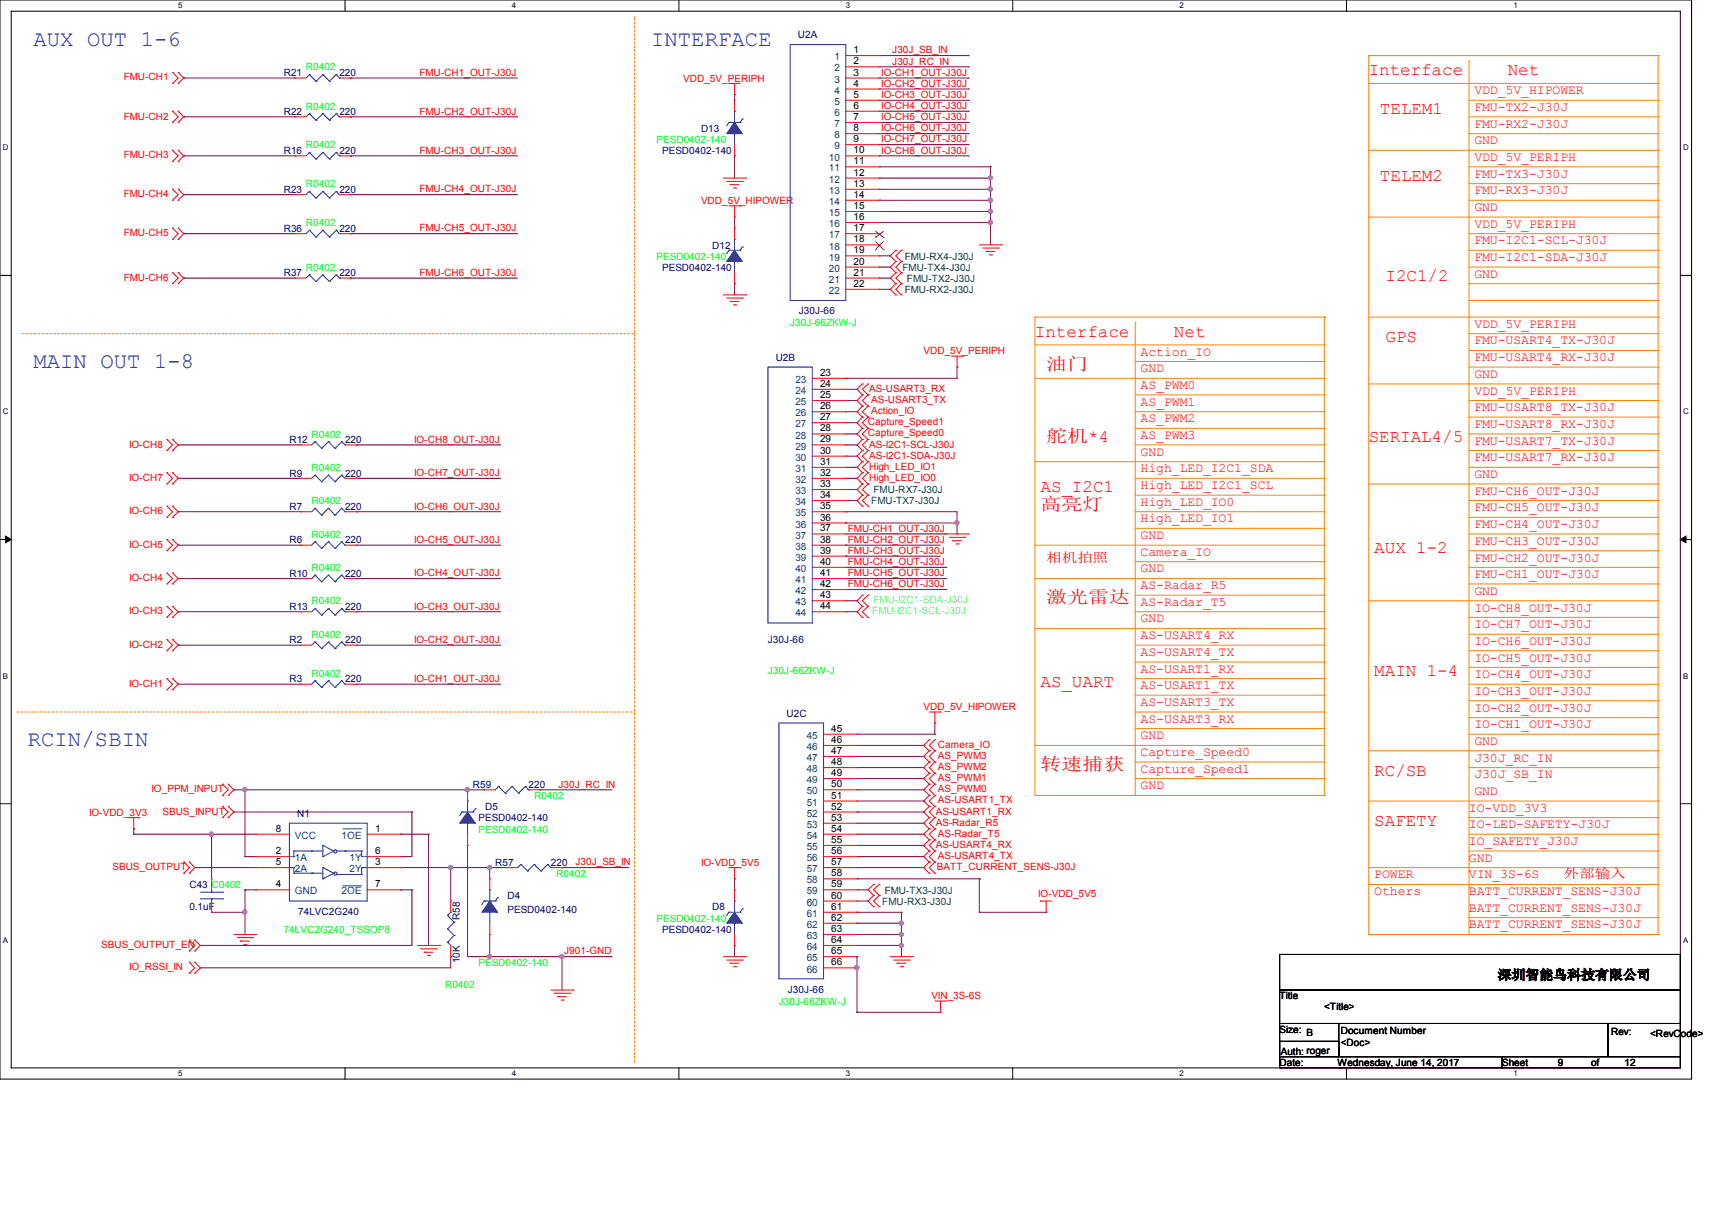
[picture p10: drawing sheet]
<svg xmlns="http://www.w3.org/2000/svg" width="297mm" height="210mm" viewBox="0 0 297 210" stroke-linecap="round" stroke-linejoin="round" font-family="sans-serif">
<defs><g id="words">
<g font-size="3.9" fill="#00f">
<text x="5.8" y="7.9">AUX OUT 1-6</text>
<text x="112.9" y="7.9">INTERFACE</text>
<text x="5.8" y="63.9">MAIN OUT 1-8</text>
<text x="4.8" y="129.5">RCIN/SBIN</text>
</g>
<g font-size="3" fill="#f00">
<text x="237.4" y="13">Interface</text>
<text x="261.6" y="13">Net</text>
<text x="239.4" y="19.8">TELEM1</text>
<text x="239.4" y="31.4">TELEM2</text>
<text x="240.4" y="48.8">I2C1/2</text>
<text x="179.5" y="58.4">Interface</text>
<text x="203.7" y="58.4">Net</text>
<text x="240.4" y="59.4">GPS</text>
<text x="181.5" y="64.2">油门</text>
<text x="181.5" y="76.8">舵机*4</text>
<text x="237.4" y="76.8">SERIAL4/5</text>
<text x="180.5" y="85.4">AS_I2C1</text>
<text x="180.5" y="88.5">高亮灯</text>
<text x="238.4" y="96.1">AUX 1-2</text>
<text x="181.5" y="104.7">激光雷达</text>
<text x="180.5" y="119.2">AS_UART</text>
<text x="238.4" y="117.3">MAIN 1-4</text>
<text x="180.5" y="133.7">转速捕获</text>
<text x="238.4" y="134.7">RC/SB</text>
<text x="238.4" y="143.3">SAFETY</text>
</g>
<g font-size="2.3" fill="#f00">
<text x="255.8" y="16.3">VDD_5V_HIPOWER</text>
<text x="255.8" y="22.1">FMU-RX2-J30J</text>
<text x="255.8" y="19.3">FMU-TX2-J30J</text>
<text x="255.8" y="25.1">GND</text>
<text x="255.8" y="27.9">VDD_5V_PERIPH</text>
<text x="255.8" y="30.8">FMU-TX3-J30J</text>
<text x="255.8" y="33.7">FMU-RX3-J30J</text>
<text x="255.8" y="36.6">GND</text>
<text x="255.8" y="39.5">VDD_5V_PERIPH</text>
<text x="255.8" y="45.3">FMU-I2C1-SDA-J30J</text>
<text x="255.8" y="42.4">FMU-I2C1-SCL-J30J</text>
<text x="255.8" y="48.2">GND</text>
<text x="255.8" y="59.8">FMU-USART4_TX-J30J</text>
<text x="255.8" y="56.9">VDD_5V_PERIPH</text>
<text x="197.9" y="61.7">Action_IO</text>
<text x="197.9" y="64.6">GND</text>
<text x="255.8" y="62.7">FMU-USART4_RX-J30J</text>
<text x="255.8" y="65.6">GND</text>
<text x="197.9" y="67.5">AS_PWM0</text>
<text x="197.9" y="70.4">AS_PWM1</text>
<text x="255.8" y="68.5">VDD_5V_PERIPH</text>
<text x="255.8" y="71.4">FMU-USART8_TX-J30J</text>
<text x="197.9" y="76.2">AS_PWM3</text>
<text x="197.9" y="73.3">AS_PWM2</text>
<text x="255.8" y="74.3">FMU-USART8_RX-J30J</text>
<text x="255.8" y="77.2">FMU-USART7_TX-J30J</text>
<text x="197.9" y="79.1">GND</text>
<text x="197.9" y="82">High_LED_I2C1_SDA</text>
<text x="255.8" y="80.1">FMU-USART7_RX-J30J</text>
<text x="255.8" y="83">GND</text>
<text x="197.9" y="87.8">High_LED_IO0</text>
<text x="197.9" y="84.9">High_LED_I2C1_SCL</text>
<text x="255.8" y="88.7">FMU-CH5_OUT-J30J</text>
<text x="255.8" y="85.9">FMU-CH6_OUT-J30J</text>
<text x="197.9" y="93.6">GND</text>
<text x="197.9" y="90.7">High_LED_IO1</text>
<text x="255.8" y="94.5">FMU-CH3_OUT-J30J</text>
<text x="255.8" y="91.7">FMU-CH4_OUT-J30J</text>
<text x="181.5" y="97.5">相机拍照</text>
<text x="197.9" y="96.5">Camera_IO</text>
<text x="197.9" y="99.4">GND</text>
<text x="255.8" y="97.5">FMU-CH2_OUT-J30J</text>
<text x="255.8" y="100.3">FMU-CH1_OUT-J30J</text>
<text x="197.9" y="102.3">AS-Radar_R5</text>
<text x="197.9" y="105.2">AS-Radar_T5</text>
<text x="255.8" y="103.2">GND</text>
<text x="255.8" y="106.1">IO-CH8_OUT-J30J</text>
<text x="197.9" y="111">AS-USART4_RX</text>
<text x="197.9" y="108">GND</text>
<text x="197.9" y="113.8">AS-USART4_TX</text>
<text x="255.8" y="111.9">IO-CH6_OUT-J30J</text>
<text x="255.8" y="109">IO-CH7_OUT-J30J</text>
<text x="197.9" y="119.6">AS-USART1_TX</text>
<text x="197.9" y="116.8">AS-USART1_RX</text>
<text x="255.8" y="117.7">IO-CH4_OUT-J30J</text>
<text x="255.8" y="114.8">IO-CH5_OUT-J30J</text>
<text x="197.9" y="125.4">AS-USART3_RX</text>
<text x="197.9" y="122.5">AS-USART3_TX</text>
<text x="255.8" y="120.6">IO-CH3_OUT-J30J</text>
<text x="255.8" y="123.5">IO-CH2_OUT-J30J</text>
<text x="197.9" y="131.2">Capture_Speed0</text>
<text x="197.9" y="128.3">GND</text>
<text x="255.8" y="126.4">IO-CH1_OUT-J30J</text>
<text x="255.8" y="129.3">GND</text>
<text x="197.9" y="134.1">Capture_Speed1</text>
<text x="197.9" y="137">GND</text>
<text x="255.8" y="132.2">J30J_RC_IN</text>
<text x="255.8" y="135.1">J30J_SB_IN</text>
<text x="255.8" y="138">GND</text>
<text x="254.8" y="143.8">IO-LED-SAFETY-J30J</text>
<text x="254.8" y="140.9">IO-VDD_3V3</text>
<text x="254.8" y="146.6">IO_SAFETY_J30J</text>
<text x="254.8" y="149.6">GND</text>
<text x="238.4" y="152.4">POWER</text>
<text x="238.4" y="155.4">Others</text>
<text x="254.8" y="155.4">BATT_CURRENT_SENS-J30J</text>
<text x="254.8" y="152.4">VIN_3S-6S</text>
<text x="271.2" y="152.4">外部输入</text>
<text x="254.8" y="158.2">BATT_CURRENT_SENS-J30J</text>
<text x="254.8" y="161.1">BATT_CURRENT_SENS-J30J</text>
</g>
<text font-size="2.3" x="259.8" y="170">深圳智能鸟科技有限公司</text>
<g font-size="1.7" fill="#000080">
<text x="138.4" y="6.6">U2A</text>
<text x="49.2" y="13.2">R21</text>
<text x="58.9" y="13.2">220</text>
<text x="49.2" y="20">R22</text>
<text x="58.9" y="20">220</text>
<text x="121.6" y="22.9">D13</text>
<text x="49.2" y="26.7">R16</text>
<text x="58.9" y="26.7">220</text>
<text x="114.9" y="26.7">PESD0402-140</text>
<text x="49.2" y="33.5">R23</text>
<text x="58.9" y="33.5">220</text>
<text x="49.2" y="40.2">R36</text>
<text x="58.9" y="40.2">220</text>
<text x="49.2" y="48">R37</text>
<text x="58.9" y="48">220</text>
<text x="114.9" y="47">PESD0402-140</text>
<text x="123.6" y="43.1">D12</text>
<text x="138.6" y="54.5">J30J-66</text>
<text x="134.6" y="62.6">U2B</text>
<text x="50.2" y="76.9">R12</text>
<text x="59.9" y="76.9">220</text>
<text x="50.2" y="82.7">R9</text>
<text x="59.9" y="82.7">220</text>
<text x="50.2" y="88.5">R7</text>
<text x="59.9" y="88.5">220</text>
<text x="50.2" y="94.3">R6</text>
<text x="59.9" y="94.3">220</text>
<text x="50.2" y="100.1">R10</text>
<text x="59.9" y="100.1">220</text>
<text x="50.2" y="105.9">R13</text>
<text x="59.9" y="105.9">220</text>
<text x="50.2" y="111.7">R2</text>
<text x="59.9" y="111.7">220</text>
<text x="133.2" y="111.7">J30J-66</text>
<text x="50.2" y="118.4">R3</text>
<text x="59.9" y="118.4">220</text>
<text x="136.5" y="124.4">U2C</text>
<text x="82" y="136.7">R59</text>
<text x="91.7" y="136.7">220</text>
<text x="51.6" y="141.8">N1</text>
<text x="83" y="142.5">PESD0402-140</text>
<text x="84.2" y="140.6">D5</text>
<text x="32.8" y="154.1">C43 C0402</text>
<text x="85.9" y="150.3">R57</text>
<text x="95.6" y="150.3">220</text>
<text x="32.8" y="158">0.1uF</text>
<text x="51.7" y="158.7">74LVC2G240</text>
<text x="79.8" y="159.7" transform="rotate(-90 79.8 159.7)">R58</text>
<text x="88" y="156">D4</text>
<text x="88" y="158.4">PESD0402-140</text>
<text x="114.9" y="161.8">PESD0402-140</text>
<text x="123.6" y="158">D8</text>
<text x="79.8" y="167.2" transform="rotate(-90 79.8 167.2)">10K</text>
<text x="136.7" y="172.3">J30J-66</text>
</g>
<g font-size="1.7" fill="#004080">
<text x="144.8" y="10.5">1</text>
<text x="144.8" y="12.4">2</text>
<text x="144.8" y="14.4">3</text>
<text x="144.8" y="16.3">4</text>
<text x="144.8" y="18.2">5</text>
<text x="144.8" y="20.1">6</text>
<text x="144.8" y="22.1">7</text>
<text x="143.8" y="27.9">10</text>
<text x="143.8" y="29.8">11</text>
<text x="144.8" y="24">8</text>
<text x="144.8" y="25.9">9</text>
<text x="143.8" y="31.7">12</text>
<text x="143.8" y="33.7">13</text>
<text x="143.8" y="35.6">14</text>
<text x="143.8" y="37.5">15</text>
<text x="143.8" y="39.4">16</text>
<text x="143.8" y="41.4">17</text>
<text x="143.8" y="43.3">18</text>
<text x="143.8" y="45.2">19</text>
<text x="143.8" y="47.2">20</text>
<text x="143.8" y="49.1">21</text>
<text x="143.8" y="51">22</text>
<text x="138" y="66.5">23</text>
<text x="138" y="68.4">24</text>
<text x="138" y="70.3">25</text>
<text x="138" y="72.3">26</text>
<text x="138" y="74.2">27</text>
<text x="138" y="76.1">28</text>
<text x="138" y="78">29</text>
<text x="138" y="80">30</text>
<text x="138" y="81.9">31</text>
<text x="138" y="83.8">32</text>
<text x="138" y="85.8">33</text>
<text x="138" y="87.7">34</text>
<text x="138" y="89.6">35</text>
<text x="138" y="91.6">36</text>
<text x="138" y="93.5">37</text>
<text x="138" y="95.4">38</text>
<text x="138" y="97.3">39</text>
<text x="138" y="99.3">40</text>
<text x="138" y="101.2">41</text>
<text x="138" y="103.1">42</text>
<text x="138" y="105.1">43</text>
<text x="138" y="107">44</text>
<text x="139.9" y="128.2">45</text>
<text x="139.9" y="130.2">46</text>
<text x="139.9" y="132.1">47</text>
<text x="139.9" y="134">48</text>
<text x="139.9" y="135.9">49</text>
<text x="139.9" y="137.9">50</text>
<text x="139.9" y="139.8">51</text>
<text x="139.9" y="141.7">52</text>
<text x="139.9" y="143.7">53</text>
<text x="51.2" y="145.6">VCC</text>
<text x="51.2" y="149.5">1A</text>
<text x="59.3" y="145.6">1OE</text>
<text x="60.7" y="149.5">1Y</text>
<text x="139.9" y="145.6">54</text>
<text x="139.9" y="147.5">55</text>
<text x="139.9" y="149.5">56</text>
<text x="51.2" y="151.4">2A</text>
<text x="51.2" y="155.2">GND</text>
<text x="59.3" y="155.2">2OE</text>
<text x="60.7" y="151.4">2Y</text>
<text x="139.9" y="151.4">57</text>
<text x="139.9" y="153.3">58</text>
<text x="139.9" y="155.2">59</text>
<text x="139.9" y="157.2">60</text>
<text x="139.9" y="159.1">61</text>
<text x="139.9" y="161">62</text>
<text x="139.9" y="163">63</text>
<text x="139.9" y="164.9">64</text>
<text x="139.9" y="166.8">65</text>
<text x="139.9" y="168.8">66</text>
</g>
<g font-size="1.7">
<text x="148.1" y="9.2">1</text>
<text x="148.1" y="11.2">2</text>
<text x="148.1" y="13.1">3</text>
<text x="148.1" y="15">4</text>
<text x="148.1" y="17">5</text>
<text x="148.1" y="18.9">6</text>
<text x="148.1" y="20.8">7</text>
<text x="148.1" y="22.8">8</text>
<text x="148.1" y="24.7">9</text>
<text x="148.1" y="26.6">10</text>
<text x="148.1" y="28.5">11</text>
<text x="148.1" y="30.5">12</text>
<text x="148.1" y="32.4">13</text>
<text x="148.1" y="34.3">14</text>
<text x="148.1" y="36.3">15</text>
<text x="148.1" y="38.2">16</text>
<text x="148.1" y="40.1">17</text>
<text x="148.1" y="42.1">18</text>
<text x="148.1" y="44">19</text>
<text x="148.1" y="45.9">20</text>
<text x="148.1" y="47.8">21</text>
<text x="148.1" y="49.8">22</text>
<text x="142.3" y="65.2">23</text>
<text x="142.3" y="67.1">24</text>
<text x="142.3" y="69.1">25</text>
<text x="142.3" y="71">26</text>
<text x="142.3" y="72.9">27</text>
<text x="142.3" y="74.9">28</text>
<text x="142.3" y="76.8">29</text>
<text x="142.3" y="78.7">30</text>
<text x="142.3" y="80.7">31</text>
<text x="142.3" y="82.6">32</text>
<text x="142.3" y="84.5">33</text>
<text x="142.3" y="86.4">34</text>
<text x="142.3" y="88.4">35</text>
<text x="142.3" y="90.3">36</text>
<text x="142.3" y="92.2">37</text>
<text x="142.3" y="94.2">38</text>
<text x="142.3" y="96.1">39</text>
<text x="142.3" y="98">40</text>
<text x="142.3" y="100">41</text>
<text x="142.3" y="101.9">42</text>
<text x="142.3" y="103.8">43</text>
<text x="142.3" y="105.7">44</text>
<text x="144.2" y="127">45</text>
<text x="144.2" y="128.9">46</text>
<text x="144.2" y="130.9">47</text>
<text x="144.2" y="132.8">48</text>
<text x="144.2" y="134.7">49</text>
<text x="144.2" y="136.7">50</text>
<text x="144.2" y="138.6">51</text>
<text x="144.2" y="140.5">52</text>
<text x="144.2" y="142.5">53</text>
<text x="47.9" y="144.4">8</text>
<text x="47.9" y="148.3">2</text>
<text x="65.1" y="144.4">1</text>
<text x="65.1" y="148.3">6</text>
<text x="144.2" y="144.4">54</text>
<text x="144.2" y="146.3">55</text>
<text x="144.2" y="148.3">56</text>
<text x="47.9" y="150.2">5</text>
<text x="47.9" y="154">4</text>
<text x="65.1" y="150.2">3</text>
<text x="65.1" y="154">7</text>
<text x="144.2" y="150.2">57</text>
<text x="144.2" y="152.1">58</text>
<text x="144.2" y="154">59</text>
<text x="144.2" y="156">60</text>
<text x="144.2" y="157.9">61</text>
<text x="144.2" y="159.8">62</text>
<text x="144.2" y="161.8">63</text>
<text x="144.2" y="163.7">64</text>
<text x="144.2" y="165.6">65</text>
<text x="144.2" y="167.6">66</text>
<text x="222" y="173.4">Title</text>
<text x="222" y="179.2">Size:</text>
<text x="226.6" y="179.8">B</text>
<text x="229.7" y="175.3">&lt;Title&gt;</text>
<text x="232.6" y="179.4">Document Number</text>
<text x="279.5" y="179.6">Rev:</text>
<text x="222" y="185">Date:</text>
<text x="222.2" y="183.1">Auth: roger</text>
<text x="232.1" y="185">Wednesday, June 14, 2017</text>
<text x="232.6" y="181.5">&lt;Doc&gt;</text>
<text x="260.6" y="185">Sheet</text>
<text x="270.2" y="185">9</text>
<text x="276" y="185">of</text>
<text x="281.8" y="185">12</text>
<text x="286.3" y="180">&lt;RevCode&gt;</text>
</g>
<g font-size="1.7" fill="#f00">
<text x="154.8" y="9.3">J30J_SB_IN</text>
<text x="154.8" y="11.2">J30J_RC_IN</text>
<text x="21.5" y="14">FMU-CH1</text>
<text x="72.8" y="13.2">FMU-CH1_OUT-J30J</text>
<text x="118.5" y="14.2">VDD_5V_PERIPH</text>
<text x="152.9" y="13.2">IO-CH1_OUT-J30J</text>
<text x="152.9" y="15.1">IO-CH2_OUT-J30J</text>
<text x="152.9" y="17">IO-CH3_OUT-J30J</text>
<text x="21.5" y="20.7">FMU-CH2</text>
<text x="72.8" y="19.9">FMU-CH2_OUT-J30J</text>
<text x="152.9" y="18.9">IO-CH4_OUT-J30J</text>
<text x="152.9" y="20.9">IO-CH5_OUT-J30J</text>
<text x="152.9" y="22.8">IO-CH6_OUT-J30J</text>
<text x="21.5" y="27.5">FMU-CH3</text>
<text x="72.8" y="26.7">FMU-CH3_OUT-J30J</text>
<text x="152.9" y="24.7">IO-CH7_OUT-J30J</text>
<text x="152.9" y="26.7">IO-CH8_OUT-J30J</text>
<text x="21.5" y="34.2">FMU-CH4</text>
<text x="72.8" y="33.4">FMU-CH4_OUT-J30J</text>
<text x="121.6" y="35.4">VDD_5V_HIPOWER</text>
<text x="21.5" y="41">FMU-CH5</text>
<text x="72.8" y="40.2">FMU-CH5_OUT-J30J</text>
<text x="72.8" y="47.9">FMU-CH6_OUT-J30J</text>
<text x="21.5" y="48.7">FMU-CH6</text>
<text x="160.2" y="61.5">VDD_5V_PERIPH</text>
<text x="150.8" y="68">AS-USART3_RX</text>
<text x="151.2" y="71.9">Action_IO</text>
<text x="151.2" y="70">AS-USART3_TX</text>
<text x="22.4" y="77.7">IO-CH8</text>
<text x="71.8" y="76.8">IO-CH8_OUT-J30J</text>
<text x="150.6" y="73.8">Capture_Speed1</text>
<text x="150.6" y="75.7">Capture_Speed0</text>
<text x="150.8" y="77.7">AS-I2C1-SCL-J30J</text>
<text x="22.4" y="83.5">IO-CH7</text>
<text x="71.8" y="82.6">IO-CH7_OUT-J30J</text>
<text x="150.8" y="79.6">AS-I2C1-SDA-J30J</text>
<text x="150.8" y="83.5">High_LED_IO0</text>
<text x="150.8" y="81.5">High_LED_IO1</text>
<text x="22.4" y="89.3">IO-CH6</text>
<text x="71.8" y="88.4">IO-CH6_OUT-J30J</text>
<text x="22.4" y="95">IO-CH5</text>
<text x="71.8" y="94.2">IO-CH5_OUT-J30J</text>
<text x="147.1" y="94.2">FMU-CH2_OUT-J30J</text>
<text x="147.1" y="92.3">FMU-CH1_OUT-J30J</text>
<text x="22.4" y="100.8">IO-CH4</text>
<text x="71.8" y="100">IO-CH4_OUT-J30J</text>
<text x="147.1" y="96.1">FMU-CH3_OUT-J30J</text>
<text x="147.1" y="101.9">FMU-CH6_OUT-J30J</text>
<text x="147.1" y="100">FMU-CH5_OUT-J30J</text>
<text x="147.1" y="98.1">FMU-CH4_OUT-J30J</text>
<text x="22.4" y="106.6">IO-CH3</text>
<text x="71.8" y="105.8">IO-CH3_OUT-J30J</text>
<text x="22.4" y="112.4">IO-CH2</text>
<text x="71.8" y="111.6">IO-CH2_OUT-J30J</text>
<text x="22.4" y="119.2">IO-CH1</text>
<text x="71.8" y="118.4">IO-CH1_OUT-J30J</text>
<text x="160.2" y="123.2">VDD_5V_HIPOWER</text>
<text x="162.7" y="131.7">AS_PWM3</text>
<text x="162.7" y="129.8">Camera_IO</text>
<text x="26.3" y="137.5">IO_PPM_INPUT</text>
<text x="96.9" y="136.7">J30J_RC_IN</text>
<text x="162.7" y="133.6">AS_PWM2</text>
<text x="162.7" y="135.6">AS_PWM1</text>
<text x="162.7" y="137.5">AS_PWM0</text>
<text x="15.5" y="141.6">IO-VDD_3V3</text>
<text x="28.2" y="141.4">SBUS_INPUT</text>
<text x="162.3" y="143.3">AS-Radar_R5</text>
<text x="162.3" y="141.4">AS-USART1_RX</text>
<text x="162.7" y="139.4">AS-USART1_TX</text>
<text x="162.3" y="147.2">AS-USART4_RX</text>
<text x="162.7" y="145.2">AS-Radar_T5</text>
<text x="162.7" y="149.1">AS-USART4_TX</text>
<text x="19.5" y="151">SBUS_OUTPUT</text>
<text x="99.8" y="150.2">J30J_SB_IN</text>
<text x="121.6" y="150.3">IO-VDD_5V5</text>
<text x="162.5" y="151">BATT_CURRENT_SENS-J30J</text>
<text x="180.1" y="155.7">IO-VDD_5V5</text>
<text x="17.6" y="164.5">SBUS_OUTPUT_EN</text>
<text x="97.9" y="165.7">J901-GND</text>
<text x="22.4" y="168.4">IO_RSSI_IN</text>
<text x="161.6" y="173.4">VIN_3S-6S</text>
</g>
<g font-size="1.7" fill="#0f0">
<text x="53.1" y="12.2">R0402</text>
<text x="53.1" y="19">R0402</text>
<text x="53.1" y="25.7">R0402</text>
<text x="113.9" y="24.8">PESD0402-140</text>
<text x="53.1" y="32.5">R0402</text>
<text x="53.1" y="39.3">R0402</text>
<text x="53.1" y="47">R0402</text>
<text x="113.9" y="45">PESD0402-140</text>
<text x="137.1" y="56.6">J30J-66ZKW-J</text>
<text x="54.1" y="75.9">R0402</text>
<text x="54.1" y="81.7">R0402</text>
<text x="54.1" y="87.5">R0402</text>
<text x="54.1" y="93.3">R0402</text>
<text x="54.1" y="99.1">R0402</text>
<text x="54.1" y="104.9">R0402</text>
<text x="54.1" y="110.7">R0402</text>
<text x="54.1" y="117.4">R0402</text>
<text x="133.2" y="117.1">J30J-66ZKW-J</text>
<text x="92.7" y="138.7">R0402</text>
<text x="83" y="144.5">PESD0402-140</text>
<text x="96.5" y="152.2">R0402</text>
<text x="49.2" y="161.8">74LVC2G240_TSSOP8</text>
<text x="113.9" y="159.9">PESD0402-140</text>
<text x="83" y="167.6">PESD0402-140</text>
<text x="77.2" y="171.5">R0402</text>
<text x="135.1" y="174.4">J30J-66ZKW-J</text>
</g>
<g font-size="1.7" fill="#008000">
<text x="156.6" y="47">FMU-TX4-J30J</text>
<text x="157" y="45">FMU-RX4-J30J</text>
<text x="157" y="50.8">FMU-RX2-J30J</text>
<text x="157.3" y="48.9">FMU-TX2-J30J</text>
<text x="151.2" y="87.5">FMU-TX7-J30J</text>
<text x="151.5" y="85.6">FMU-RX7-J30J</text>
<text x="153.5" y="155.1">FMU-TX3-J30J</text>
<text x="153.1" y="157">FMU-RX3-J30J</text>
</g>
<g font-size="1.7" fill="#0ff">
<text x="151.3" y="106.6">FMU-I2C1-SCL-J30J</text>
<text x="151.5" y="104.7">FMU-I2C1-SDA-J30J</text>
</g>
<g font-size="1.4">
<text x="30.9" y="1.4">5</text>
<text x="88.8" y="1.4">4</text>
<text x="146.7" y="1.4">3</text>
<text x="204.6" y="1.4">2</text>
<text x="262.6" y="1.4">1</text>
<text x=".5" y="26.1">D</text>
<text x="292" y="26.1">D</text>
<text x=".5" y="71.9">C</text>
<text x="292" y="71.9">C</text>
<text x=".5" y="117.8">B</text>
<text x="292" y="117.8">B</text>
<text x=".5" y="163.6">A</text>
<text x="292" y="163.6">A</text>
<text x="30.9" y="186.8">5</text>
<text x="88.8" y="186.8">4</text>
<text x="146.7" y="186.8">3</text>
<text x="204.6" y="186.8">2</text>
<text x="262.6" y="186.8">1</text>
</g>
</g></defs>
<path d="M0 0h293.5v187.3h-293.5zM1.9 1.9h289.6v183.4h-289.6z" fill="none" stroke="#000" stroke-width=".17"/>
<g fill="#fff">
<path d="M30.9 .2h.8v1.5h-.8z"/>
<path d="M30.9 185.5h.8v1.6h-.8z"/>
</g>
<path d="M59.9 0v1.9M59.9 185.3v2" fill="none" stroke="#000" stroke-width=".17"/>
<g fill="#fff">
<path d="M88.8 .2h.8v1.5h-.8z"/>
<path d="M88.8 185.5h.8v1.6h-.8z"/>
</g>
<path d="M117.8 0v1.9M117.8 185.3v2" fill="none" stroke="#000" stroke-width=".17"/>
<g fill="#fff">
<path d="M146.7 .2h.8v1.5h-.8z"/>
<path d="M146.7 185.5h.8v1.6h-.8z"/>
</g>
<path d="M175.7 0v1.9M175.7 185.3v2" fill="none" stroke="#000" stroke-width=".17"/>
<g fill="#fff">
<path d="M204.6 .2h.8v1.5h-.8z"/>
<path d="M204.6 185.5h.8v1.6h-.8z"/>
</g>
<path d="M233.6 0v1.9M233.6 185.3v2" fill="none" stroke="#000" stroke-width=".17"/>
<g fill="#fff">
<path d="M262.6 .2h.7v1.5h-.7z"/>
<path d="M262.6 185.5h.7v1.6h-.7z"/>
<path d="M.5 24.8h1v1.6h-1z"/>
<path d="M292 24.8h1v1.6h-1z"/>
<path d="M.5 70.7h1v1.5h-1z"/>
<path d="M292 70.7h1v1.5h-1z"/>
</g>
<path d="M0 47.8h1.9M291.5 47.8h2" fill="none" stroke="#000" stroke-width=".17"/>
<g fill="#fff">
<path d="M.5 116.5h.9v1.6h-.9z"/>
<path d="M292 116.5h.9v1.6h-.9z"/>
</g>
<path d="M0 93.6h1.9M291.5 93.6h2" fill="none" stroke="#000" stroke-width=".17"/>
<path d="M1 93l.9 .6-.9 .6zM291.5 93.6l1-.6v1.2z" fill="#000" stroke="#000" stroke-width=".17"/>
<g fill="#fff">
<path d="M.5 162.4h.9v1.5h-.9z"/>
<path d="M292 162.4h.9v1.5h-.9z"/>
</g>
<path d="M0 139.5h1.9M291.5 139.5h2M222 165.7h69.5v6.1h-69.5zM222 171.8h69.5v5.8h-69.5zM222 177.6h10.2v5.8h-10.2zM232.2 177.6h46.8v5.8h-46.8zM279 177.6h12.5v5.8h-12.5zM222 183.4h38.6v1.9h-38.6zM222 180.7h10.2v2.7h-10.2zM260.6 183.4h30.9v1.9h-30.9z" fill="none" stroke="#000" stroke-width=".17"/>
<path d="M110.1 2.9h.1M3.9 57.9h106.2M110.1 57.9h.1M2.9 123.6h107.2M110.1 123.6h.1M110.1 184.4v-181.5" fill="none" stroke="#ff8000" stroke-width=".17" stroke-dasharray=".3 .3"/>
<g fill="none" stroke="#ff8000" stroke-width=".17">
<path d="M237.4 9.7h.1M237.4 9.7h50.3M237.4 9.7v152.5h50.3M237.4 14.5h50.3M254.8 10.6h.1M254.8 10.6v151.6M254.8 17.4h32.9M287.7 9.7h.1M287.7 17.4h.1M287.7 14.5h.1M287.7 9.7v152.5M237.4 37.7h50.3"/>
<path d="M237.4 26.1h50.3M254.8 31.9h32.9M254.8 29h32.9M254.8 34.8h32.9M254.8 23.2h32.9M254.8 20.3h32.9M287.7 31.9h.1M287.7 29h.1M287.7 34.8h.1M287.7 23.2h.1M287.7 37.7h.1M287.7 20.3h.1"/>
<path d="M287.7 26.1h.1M179.5 55h.1M179.5 55h50.2M179.5 55v83h50.2M179.5 59.9h50.2M196.9 56h.1M196.9 56v82M229.7 55h.1M229.7 59.9h.1M229.7 55v83M237.4 55h50.3M254.8 49.2h32.9"/>
<path d="M254.8 52.2h32.9M254.8 40.6h32.9M254.8 43.4h32.9M254.8 46.4h32.9M254.8 57.9h32.9M287.7 55h.1M287.7 49.2h.1M287.7 52.2h.1M287.7 40.6h.1M287.7 43.4h.1M287.7 46.4h.1M287.7 57.9h.1"/>
<path d="M179.5 65.7h50.2M196.9 77.2h32.8M196.9 68.5h32.8M196.9 62.7h32.8M196.9 71.5h32.8M196.9 74.3h32.8M229.7 65.7h.1M229.7 77.2h.1M229.7 68.5h.1M229.7 62.7h.1M229.7 71.5h.1M229.7 74.3h.1"/>
<path d="M237.4 66.6h50.3M254.8 60.8h32.9M254.8 63.7h32.9M254.8 69.5h32.9M254.8 72.4h32.9M254.8 75.3h32.9M254.8 78.2h32.9M287.7 60.8h.1M287.7 63.7h.1M287.7 66.6h.1M287.7 69.5h.1M287.7 72.4h.1"/>
<path d="M287.7 75.3h.1M287.7 78.2h.1M179.5 94.6h50.2M179.5 80.1h50.2M196.9 97.5h32.8M196.9 85.9h32.8M196.9 88.8h32.8M196.9 91.7h32.8M196.9 83h32.8M229.7 94.6h.1M229.7 97.5h.1M229.7 85.9h.1"/>
<path d="M229.7 80.1h.1M229.7 88.8h.1M229.7 91.7h.1M229.7 83h.1M237.4 84h50.3M254.8 81.1h32.9M254.8 86.9h32.9M254.8 89.8h32.9M254.8 92.7h32.9M254.8 95.6h32.9M254.8 98.5h32.9M287.7 81.1h.1"/>
<path d="M287.7 84h.1M287.7 86.9h.1M287.7 89.8h.1M287.7 92.7h.1M287.7 95.6h.1M287.7 98.5h.1M179.5 100.4h50.2M179.5 109.1h50.2M196.9 103.3h32.8M196.9 106.2h32.8M196.9 114.9h32.8M196.9 117.8h32.8"/>
<path d="M196.9 112h32.8M229.7 100.4h.1M229.7 103.3h.1M229.7 106.2h.1M229.7 109.1h.1M229.7 114.9h.1M229.7 117.8h.1M229.7 112h.1M237.4 104.3h50.3M254.8 107.1h32.9M254.8 110.1h32.9M254.8 112.9h32.9"/>
<path d="M254.8 115.8h32.9M254.8 118.7h32.9M254.8 101.3h32.9M287.7 107.1h.1M287.7 110.1h.1M287.7 112.9h.1M287.7 115.8h.1M287.7 118.7h.1M287.7 104.3h.1M287.7 101.3h.1M179.5 129.4h50.2M196.9 120.6h32.8"/>
<path d="M196.9 123.6h32.8M196.9 126.4h32.8M196.9 132.2h32.8M196.9 135.1h32.8M229.7 120.6h.1M229.7 123.6h.1M229.7 126.4h.1M229.7 129.4h.1M229.7 132.2h.1M229.7 135.1h.1M229.7 138h.1M237.4 130.3h50.3"/>
<path d="M237.4 139h50.3M254.8 121.6h32.9M254.8 124.5h32.9M254.8 133.2h32.9M254.8 127.4h32.9M287.7 121.6h.1M287.7 124.5h.1M287.7 133.2h.1M287.7 130.3h.1M287.7 127.4h.1M287.7 139h.1M237.4 150.6h50.3"/>
<path d="M237.4 153.5h50.3M254.8 141.9h32.9M254.8 144.8h32.9M254.8 147.7h32.9M254.8 159.3h32.9M287.7 141.9h.1M287.7 144.8h.1M287.7 147.7h.1M287.7 150.6h.1M287.7 159.3h.1M287.7 153.5h.1M287.7 162.2h.1"/>
</g>
<g fill="none" stroke="#800040" stroke-width=".17">
<path d="M31.9 13.5h.1M31.9 13.5h19.3M60.8 13.5h.1M60.8 13.5h29M127.4 16.4h.1M127.4 16.4v1M152.5 13.5h15.5M152.5 9.7h15.5M152.5 11.6h15.5M152.5 15.5h15.5M152.5 17.4h15.5M152.5 19.3h15.5"/>
<path d="M168 9.7h.1M168 11.6h.1M168 13.5h.1M168 15.5h.1M168 17.4h.1M168 19.3h.1M31.9 33.8h.1M31.9 27.1h.1M31.9 20.3h.1M31.9 33.8h19.3M31.9 27.1h19.3M31.9 20.3h19.3"/>
<path d="M60.8 33.8h.1M60.8 27.1h.1M60.8 20.3h.1M60.8 33.8h29M60.8 27.1h29M60.8 20.3h29M127.4 27.1h.1M127.4 37.7h.1M127.4 27.1v3.8M127.4 37.7v1.9M152.5 32.9h.1M152.5 34.8h.1"/>
<path d="M152.5 32.9h19.3M152.5 27.1h15.5M152.5 34.8h19.3M152.5 30.9h19.3M152.5 36.7h19.3M152.5 38.6h19.3M152.5 21.3h15.5M152.5 23.2h15.5M152.5 25.1h15.5M152.5 29h19.3M168 21.3h.1M168 23.2h.1"/>
<path d="M168 25.1h.1M168 27.1h.1M171.8 30.9h.1M171.8 32.9h.1M171.8 38.6h.1M171.8 36.7h.1M171.8 34.8h.1M171.8 29h.1M171.8 29v13.5M31.9 48.3h.1M31.9 40.6h.1M31.9 48.3h19.3"/>
<path d="M31.9 40.6h19.3M60.8 48.3h.1M60.8 40.6h.1M60.8 48.3h29M60.8 40.6h29M127.4 49.2h.1M127.4 49.2v2M152.5 48.3h1.9M152.5 50.2h1.9M152.5 46.4h1.9M152.5 44.4h1.9M154.4 50.2h.1"/>
<path d="M154.4 48.3h.1M154.4 46.4h.1M154.4 44.4h.1M30.9 77.2h.1M30.9 77.2h21.3M61.8 77.2h.1M61.8 77.2h25.1M146.7 65.7h.1M146.7 77.2h2M146.7 67.6h2M146.7 69.5h2M146.7 71.5h2"/>
<path d="M146.7 73.4h2M146.7 75.3h2M146.7 79.2h2M148.7 67.6h.1M148.7 69.5h.1M148.7 71.5h.1M148.7 73.4h.1M148.7 75.3h.1M148.7 77.2h.1M148.7 79.2h.1M166 63.7h.1M166 63.7v2h-19.3"/>
<path d="M30.9 83h.1M30.9 88.8h.1M30.9 94.6h.1M30.9 88.8h21.3M30.9 94.6h21.3M30.9 83h21.3M61.8 88.8h.1M61.8 94.6h.1M61.8 83h.1M61.8 88.8h25.1M61.8 94.6h25.1M61.8 83h25.1"/>
<path d="M146.7 88.8h.1M146.7 90.8h.1M146.7 94.6h.1M146.7 96.5h.1M146.7 88.8h19.3v3.9M146.7 90.8h19.3M146.7 94.6h16.5M146.7 96.5h16.5M146.7 83h2M146.7 92.7h17.4M146.7 98.5h17.4M146.7 85h2"/>
<path d="M146.7 86.9h2M146.7 81.1h2M148.7 85h.1M148.7 86.9h.1M148.7 81.1h.1M148.7 83h.1M164.1 92.7h.1M164.1 98.5h.1M166 90.8h.1M166 92.7h.1M30.9 112h.1M30.9 118.7h.1"/>
<path d="M30.9 100.4h.1M30.9 106.2h.1M30.9 112h21.3M30.9 118.7h21.3M30.9 100.4h21.3M30.9 106.2h21.3M61.8 100.4h.1M61.8 106.2h.1M61.8 112h.1M61.8 118.7h.1M61.8 112h25.1M61.8 118.7h25.1"/>
<path d="M61.8 100.4h25.1M61.8 106.2h25.1M146.7 100.4h17.4M146.7 106.2h2M146.7 102.3h17.4M146.7 104.3h2M148.7 106.2h.1M148.7 104.3h.1M164.1 102.3h.1M164.1 100.4h.1M40.6 137.1h.1M40.6 137.1h43.4"/>
<path d="M42.5 137.1h.1M42.5 137.1v11.6M81.1 137.1h.1M93.6 137.1h.1M93.6 137.1h12.6M148.7 137.1h11.5M148.7 127.4h13.5M148.7 129.4h11.5M148.7 131.3h11.5M148.7 133.2h11.5M148.7 135.1h11.5M148.7 139h11.5"/>
<path d="M160.2 129.4h.1M160.2 131.3h.1M160.2 133.2h.1M160.2 135.1h.1M160.2 137.1h.1M160.2 139h.1M162.2 127.4h.1M162.2 125.5h.1M162.2 125.5v1.9M23.2 143.8h.1M23.2 144.8h.1M23.2 144.8h21.2"/>
<path d="M23.2 143.8v1M33.8 150.6h.1M33.8 150.6h10.6M36.7 144.8h.1M36.7 158.3h.1M36.7 144.8v7.7M36.7 158.3h5.8M40.6 140.9h.1M40.6 140.9h30.9M42.5 148.7h.1M42.5 154.4h.1M42.5 158.3h.1"/>
<path d="M42.5 154.4h1.9M42.5 148.7h1.9M42.5 154.4v7.8M69.5 150.6h.1M69.5 154.4h.1M69.5 144.8h.1M69.5 148.7h.1M69.5 150.6h18.3M69.5 154.4h2M69.5 144.8h4.8M71.5 154.4h.1M71.5 140.9h.1"/>
<path d="M71.5 140.9v7.8h-2M71.5 154.4v9.7h-36.7M74.3 144.8h.1M74.3 144.8v19.3M78.2 150.6h.1M78.2 150.6v5.8M81.1 146.7h.1M81.1 146.7v19.3M85 150.6h.1M85 150.6v1.9M97.5 150.6h.1M97.5 150.6h11.6"/>
<path d="M127.4 152.5h.1M127.4 152.5v1.9M148.7 158.3h.1M148.7 150.6h11.5M148.7 154.4h1.9M148.7 148.7h11.5M148.7 144.8h11.5M148.7 140.9h11.5M148.7 158.3h7.7M148.7 152.5h21.2M148.7 156.4h1.9M148.7 142.9h11.5"/>
<path d="M148.7 146.7h11.5M150.6 154.4h.1M150.6 156.4h.1M156.4 158.3h.1M156.4 158.3v7.7M160.2 150.6h.1M160.2 140.9h.1M160.2 142.9h.1M160.2 144.8h.1M160.2 146.7h.1M160.2 148.7h.1M169.9 152.5h.1"/>
<path d="M169.9 158.3h.1M169.9 158.3h11.6M169.9 152.5v5.8M34.8 168h.1M34.8 164.1h.1M78.2 166h.1M78.2 166v2h-43.4M81.1 166h.1M81.1 166h25.1M85 162.2h.1M85 166h.1M85 162.2v3.8"/>
<path d="M97.5 166h.1M97.5 166v5.8M127.4 164.1h.1M127.4 164.1v1.9M148.7 168h.1M148.7 175.7h.1M148.7 166h.1M148.7 160.2h.1M148.7 162.2h.1M148.7 164.1h7.7M148.7 166v9.7M148.7 175.7h14.5"/>
<path d="M148.7 160.2h7.7M148.7 162.2h7.7M156.4 160.2h.1M156.4 164.1h.1M156.4 166h.1M156.4 162.2h.1"/>
</g>
<g fill="#f0f" stroke="#f0f" stroke-width=".17">
<circle cx="97.5" cy="166" r=".36"/>
<circle cx="84.9" cy="166" r=".36"/>
<circle cx="78.2" cy="150.6" r=".36"/>
<circle cx="36.7" cy="144.8" r=".37"/>
<circle cx="42.5" cy="158.3" r=".38"/>
<circle cx="81.1" cy="137.1" r=".37"/>
<circle cx="84.9" cy="150.6" r=".36"/>
<circle cx="42.5" cy="137.1" r=".37"/>
<circle cx="171.8" cy="32.8" r=".37"/>
<circle cx="148.6" cy="167.9" r=".38"/>
<circle cx="171.8" cy="34.7" r=".36"/>
<circle cx="171.8" cy="38.6" r=".37"/>
<circle cx="156.4" cy="160.2" r=".36"/>
<circle cx="156.3" cy="164.1" r=".37"/>
<circle cx="156.4" cy="162.2" r=".36"/>
<circle cx="166" cy="90.7" r=".37"/>
<circle cx="171.8" cy="36.7" r=".36"/>
<circle cx="171.8" cy="30.9" r=".36"/>
</g>
<g fill="none" stroke="#f00" stroke-width=".17">
<path d="M29.9 12.6h.1M29.9 14.5h.1M29.9 19.3h.1M29.9 12.6l1 .9-1 1M29.9 19.3l1 1-1 1M30.9 14.5h.1M30.9 12.6h.1M30.9 19.3h.1M30.9 12.6l1 .9-1 1M30.9 19.3l1 1-1 1M51.2 13.5h.1M51.2 13.5h1.9"/>
<path d="M58.9 13.5h1.9M60.8 13.5h.1M126.4 14.5h.1M126.4 14.5h2M127.4 16.4h.1M127.4 17.4h.1M127.4 14.5v1.9M127.4 17.4v1.9M146.7 9.7h5.8M146.7 11.6h5.8M146.7 13.5h5.8M146.7 15.5h5.8"/>
<path d="M146.7 17.4h5.8M146.7 19.3h5.8M152.5 9.7h.1M152.5 11.6h.1M152.5 13.5h.1M152.5 15.5h.1M152.5 17.4h.1M152.5 19.3h.1M29.9 32.9h.1M29.9 34.8h.1M29.9 26.1h.1M29.9 28h.1"/>
<path d="M29.9 39.6h.1M29.9 21.3h.1M29.9 32.9l1 .9-1 1M29.9 26.1l1 1-1 .9M29.9 39.6l1 1-1 .9M30.9 34.8h.1M30.9 32.9h.1M30.9 28h.1M30.9 26.1h.1M30.9 39.6h.1M30.9 21.3h.1M30.9 32.9l1 .9-1 1"/>
<path d="M30.9 26.1l1 1-1 .9M30.9 39.6l1 1-1 .9M51.2 27.1h.1M51.2 20.3h.1M51.2 33.8h.1M51.2 27.1h1.9M51.2 20.3h1.9M51.2 33.8h1.9M58.9 27.1h1.9M58.9 20.3h1.9M58.9 33.8h1.9M60.8 27.1h.1"/>
<path d="M60.8 20.3h.1M60.8 33.8h.1M125.5 30.9h3.9M126.1 31.5h2.7M126.4 35.7h2M126.7 32h.1M126.7 32h1.5M127.2 32.6h.4M127.4 37.7h.1M127.4 27.1h.1M127.4 39.6h.1M127.4 25.1v2"/>
<path d="M127.4 35.7v2M127.4 39.6v1.9M127.6 32.6h.1M128.4 35.7h.1M128.8 31.5h.1M129.4 30.9h.1M146.7 30.9h5.8M146.7 27.1h5.8M146.7 21.3h5.8M146.7 23.2h5.8M146.7 25.1h5.8M146.7 29h5.8"/>
<path d="M146.7 32.9h5.8M146.7 34.8h5.8M146.7 36.7h5.8M146.7 38.6h5.8M152.5 21.3h.1M152.5 23.2h.1M152.5 25.1h.1M152.5 27.1h.1M152.5 29h.1M152.5 30.9h.1M152.5 32.9h.1M152.5 34.8h.1"/>
<path d="M152.5 36.7h.1M152.5 38.6h.1M29.9 47.3h.1M29.9 49.2h.1M29.9 41.5h.1M29.9 47.3l1 1-1 .9M30.9 49.2h.1M30.9 47.3h.1M30.9 41.5h.1M30.9 47.3l1 1-1 .9M51.2 48.3h.1M51.2 40.6h.1"/>
<path d="M51.2 48.3h1.9M51.2 40.6h1.9M58.9 48.3h1.9M58.9 40.6h1.9M60.8 48.3h.1M60.8 40.6h.1M125.5 51.2h3.9M126.1 51.7h2.7M126.7 52.3h.1M126.7 52.3h1.5M127.2 52.9h.4M127.4 49.2h.1"/>
<path d="M127.4 47.3v1.9M127.6 52.9h.1M128.8 51.7h.1M129.4 51.2h.1M146.7 42.5h5.8M146.7 48.3h5.8M146.7 40.6h5.8M146.7 44.4h5.8M146.7 46.4h5.8M146.7 50.2h5.8M152.5 40.6h.1M152.5 42.5h.1"/>
<path d="M152.5 44.4h.1M152.5 46.4h.1M152.5 48.3h.1M152.5 50.2h.1M155.4 49.2h.1M155.4 51.2h.1M155.4 47.3h.1M155.4 43.4h.1M155.4 45.4h.1M155.4 49.2l-1 1 1 1M155.4 47.3l-1 1 1 .9M155.4 43.4l-1 1 1 1"/>
<path d="M155.4 45.4l-1 1 1 .9M156.4 51.2h.1M156.4 49.2h.1M156.4 47.3h.1M156.4 45.4h.1M156.4 43.4h.1M156.4 49.2l-1 1 1 1M156.4 47.3l-1 1 1 .9M156.4 43.4l-1 1 1 1M156.4 45.4l-1 1 1 .9M169.9 42.5h3.8M170.5 43.1h2.7"/>
<path d="M171.1 43.6h.1M171.1 43.6h1.5M171.6 44.2h.4M172 44.2h.1M173.2 43.1h.1M173.7 42.5h.1M29 76.3h.1M29 78.2h.1M29 76.3l.9 .9-.9 1M29.9 78.2h.1M29.9 76.3h.1M29.9 76.3l1 .9-1 1"/>
<path d="M52.2 77.2h.1M52.2 77.2h1.9M59.9 77.2h1.9M61.8 77.2h.1M140.9 77.2h5.8M140.9 65.7h5.8M140.9 67.6h5.8M140.9 69.5h5.8M140.9 71.5h5.8M140.9 73.4h5.8M140.9 75.3h5.8M140.9 79.2h5.8"/>
<path d="M146.7 65.7h.1M146.7 67.6h.1M146.7 69.5h.1M146.7 71.5h.1M146.7 73.4h.1M146.7 75.3h.1M146.7 77.2h.1M146.7 79.2h.1M149.6 78.2h.1M149.6 76.3h.1M149.6 74.3h.1M149.6 72.4h.1"/>
<path d="M149.6 70.5h.1M149.6 68.5h.1M149.6 66.6h.1M149.6 78.2l-.9 1 .9 .9M149.6 76.3l-.9 .9 .9 1M149.6 72.4l-.9 1 .9 .9M149.6 74.3l-.9 1 .9 1M149.6 70.5l-.9 1 .9 .9M149.6 66.6l-.9 1 .9 .9M149.6 68.5l-.9 1 .9 1M150.6 78.2h.1M150.6 76.3h.1"/>
<path d="M150.6 72.4h.1M150.6 74.3h.1M150.6 70.5h.1M150.6 66.6h.1M150.6 68.5h.1M150.6 78.2l-1 1 1 .9M150.6 76.3l-1 .9 1 1M150.6 72.4l-1 1 1 .9M150.6 74.3l-1 1 1 1M150.6 70.5l-1 1 1 .9M150.6 66.6l-1 1 1 .9M150.6 68.5l-1 1 1 1"/>
<path d="M165.1 61.8h1.9M166 63.7h.1M166 61.8v1.9M167 61.8h.1M29 99.4h.1M29 82h.1M29 84h.1M29 87.8h.1M29 89.8h.1M29 93.6h.1M29 95.6h.1M29 99.4l.9 1-.9 .9"/>
<path d="M29 82l.9 1-.9 1M29 87.8l.9 1-.9 1M29 93.6l.9 1-.9 1M29.9 99.4h.1M29.9 84h.1M29.9 82h.1M29.9 89.8h.1M29.9 87.8h.1M29.9 95.6h.1M29.9 93.6h.1M29.9 99.4l1 1-1 .9M29.9 82l1 1-1 1"/>
<path d="M29.9 87.8l1 1-1 1M29.9 93.6l1 1-1 1M52.2 94.6h.1M52.2 83h.1M52.2 88.8h.1M52.2 94.6h1.9M52.2 83h1.9M52.2 88.8h1.9M59.9 94.6h1.9M59.9 83h1.9M59.9 88.8h1.9M61.8 94.6h.1"/>
<path d="M61.8 83h.1M61.8 88.8h.1M140.9 92.7h5.8M140.9 94.6h5.8M140.9 83h5.8M140.9 81.1h5.8M140.9 85h5.8M140.9 86.9h5.8M140.9 88.8h5.8M140.9 90.8h5.8M140.9 96.5h5.8M140.9 98.5h5.8"/>
<path d="M146.7 81.1h.1M146.7 83h.1M146.7 85h.1M146.7 86.9h.1M146.7 88.8h.1M146.7 90.8h.1M146.7 92.7h.1M146.7 94.6h.1M146.7 96.5h.1M146.7 98.5h.1M149.6 84h.1M149.6 85.9h.1"/>
<path d="M149.6 87.8h.1M149.6 80.1h.1M149.6 82h.1M149.6 84l-.9 1 .9 .9M149.6 85.9l-.9 1 .9 .9M149.6 82l-.9 1 .9 1M149.6 80.1l-.9 1 .9 .9M150.6 85.9h.1M150.6 84h.1M150.6 87.8h.1M150.6 80.1h.1M150.6 82h.1"/>
<path d="M150.6 84l-1 1 1 .9M150.6 85.9l-1 1 1 .9M150.6 82l-1 1 1 1M150.6 80.1l-1 1 1 .9M164.1 92.7h3.9M164.7 93.3h2.7M165.3 93.9h.1M165.3 93.9h1.5M165.8 94.4h.4M166.2 94.4h.1M167.4 93.3h.1M168 92.7h.1"/>
<path d="M29 101.3h.1M29 105.2h.1M29 107.1h.1M29 111h.1M29 112.9h.1M29 117.8h.1M29 119.7h.1M29 105.2l.9 1-.9 .9M29 111l.9 1-.9 .9M29 117.8l.9 .9-.9 1M29.9 101.3h.1M29.9 107.1h.1"/>
<path d="M29.9 105.2h.1M29.9 112.9h.1M29.9 111h.1M29.9 119.7h.1M29.9 117.8h.1M29.9 105.2l1 1-1 .9M29.9 111l1 1-1 .9M29.9 117.8l1 .9-1 1M52.2 100.4h.1M52.2 112h.1M52.2 106.2h.1M52.2 118.7h.1"/>
<path d="M52.2 100.4h1.9M52.2 112h1.9M52.2 106.2h1.9M52.2 118.7h1.9M59.9 100.4h1.9M59.9 112h1.9M59.9 106.2h1.9M59.9 118.7h1.9M61.8 100.4h.1M61.8 112h.1M61.8 106.2h.1M61.8 118.7h.1"/>
<path d="M140.9 100.4h5.8M140.9 102.3h5.8M140.9 104.3h5.8M140.9 106.2h5.8M146.7 100.4h.1M146.7 102.3h.1M146.7 104.3h.1M146.7 106.2h.1M149.6 107.1h.1M149.6 105.2h.1M149.6 103.3h.1M149.6 105.2l-.9 1 .9 .9"/>
<path d="M149.6 103.3l-.9 1 .9 .9M150.6 105.2h.1M150.6 107.1h.1M150.6 103.3h.1M150.6 105.2l-1 1 1 .9M150.6 103.3l-1 1 1 .9M38.6 138h.1M38.6 136.1h.1M38.6 140h.1M38.6 136.1l1 1-1 .9M38.6 140l1 .9-1 1M39.6 136.1h.1"/>
<path d="M39.6 138h.1M39.6 140h.1M39.6 136.1l1 1-1 .9M39.6 140l1 .9-1 1M81.1 137.1h.1M81.1 137.1v1.9M84 137.1h.1M84 137.1h1.9M91.7 137.1h1.9M93.6 137.1h.1M142.9 137.1h5.8M142.9 127.4h5.8"/>
<path d="M142.9 129.4h5.8M142.9 131.3h5.8M142.9 133.2h5.8M142.9 135.1h5.8M142.9 139h5.8M148.7 127.4h.1M148.7 129.4h.1M148.7 131.3h.1M148.7 133.2h.1M148.7 135.1h.1M148.7 137.1h.1M148.7 139h.1"/>
<path d="M161.2 132.2h.1M161.2 130.3h.1M161.2 134.2h.1M161.2 136.1h.1M161.2 138h.1M161.2 128.4h.1M161.2 140h.1M161.2 123.6h2M161.2 130.3l-1 1 1 .9M161.2 132.2l-1 1 1 1M161.2 134.2l-1 .9 1 1M161.2 136.1l-1 1 1 .9"/>
<path d="M161.2 128.4l-1 1 1 .9M161.2 140l-1 .9 1 1M161.2 138l-1 1 1 1M162.2 125.5h.1M162.2 130.3h.1M162.2 132.2h.1M162.2 134.2h.1M162.2 136.1h.1M162.2 138h.1M162.2 128.4h.1M162.2 140h.1M162.2 123.6v1.9"/>
<path d="M162.2 130.3l-1 1 1 .9M162.2 132.2l-1 1 1 1M162.2 134.2l-1 .9 1 1M162.2 136.1l-1 1 1 .9M162.2 128.4l-1 1 1 .9M162.2 140l-1 .9 1 1M162.2 138l-1 1 1 1M163.2 123.6h.1M22.2 141.9h1.9M23.2 143.8h.1M23.2 141.9v1.9M24.1 141.9h.1"/>
<path d="M31.9 149.6h.1M31.9 151.6h.1M31.9 149.6l1 1-1 1M32.9 151.6h.1M32.9 149.6h.1M32.9 149.6l.9 1-.9 1M36.7 152.5h.1M36.7 158.3h.1M36.7 152.5v1.9M36.7 156.4v1.9M38.6 141.9h.1M39.6 141.9h.1"/>
<path d="M44.4 144.8h.1M44.4 148.7h.1M44.4 150.6h.1M44.4 154.4h.1M44.4 150.6h5.8M44.4 144.8h5.8M44.4 148.7h5.8M44.4 154.4h5.8M63.7 150.6h5.8M63.7 144.8h5.8M63.7 148.7h5.8M63.7 154.4h5.8"/>
<path d="M69.5 144.8h.1M69.5 148.7h.1M69.5 150.6h.1M69.5 154.4h.1M78.2 156.4h.1M78.2 156.4v1.9M81.1 146.7h.1M81.1 144.8v1.9M85 152.5h.1M85 152.5v1.9M87.8 150.6h.1M87.8 150.6h2"/>
<path d="M95.6 150.6h1.9M97.5 150.6h.1M126.4 150.6h2M127.4 152.5h.1M127.4 154.4h.1M127.4 150.6v1.9M127.4 154.4v2M128.4 150.6h.1M142.9 156.4h5.8M142.9 150.6h5.8M142.9 144.8h5.8M142.9 148.7h5.8"/>
<path d="M142.9 154.4h5.8M142.9 140.9h5.8M142.9 142.9h5.8M142.9 146.7h5.8M142.9 152.5h5.8M142.9 158.3h5.8M148.7 140.9h.1M148.7 142.9h.1M148.7 144.8h.1M148.7 146.7h.1M148.7 148.7h.1M148.7 150.6h.1"/>
<path d="M148.7 152.5h.1M148.7 154.4h.1M148.7 156.4h.1M148.7 158.3h.1M151.6 153.5h.1M151.6 155.4h.1M151.6 157.4h.1M151.6 153.5l-1 .9 1 1M151.6 155.4l-1 1 1 1M152.5 155.4h.1M152.5 153.5h.1M152.5 157.4h.1"/>
<path d="M152.5 153.5l-.9 .9 .9 1M152.5 155.4l-.9 1 .9 1M161.2 145.8h.1M161.2 143.8h.1M161.2 141.9h.1M161.2 147.7h.1M161.2 149.6h.1M161.2 151.6h.1M161.2 145.8l-1 .9 1 1M161.2 143.8l-1 1 1 1M161.2 141.9l-1 1 1 .9M161.2 147.7l-1 1 1 .9"/>
<path d="M161.2 149.6l-1 1 1 1M162.2 143.8h.1M162.2 145.8h.1M162.2 141.9h.1M162.2 147.7h.1M162.2 149.6h.1M162.2 151.6h.1M162.2 143.8l-1 1 1 1M162.2 141.9l-1 1 1 .9M162.2 145.8l-1 .9 1 1M162.2 147.7l-1 1 1 .9M162.2 149.6l-1 1 1 1"/>
<path d="M180.5 156.4h.1M180.5 156.4h2M181.5 158.3h.1M181.5 156.4v1.9M32.9 163.2h.1M32.9 165.1h.1M32.9 167h.1M32.9 168.9h.1M32.9 163.2l.9 .9-.9 1M32.9 167l.9 1-.9 .9M33.8 165.1h.1M33.8 163.2h.1"/>
<path d="M33.8 168.9h.1M33.8 167h.1M33.8 163.2l1 .9-1 1M33.8 167l1 1-1 .9M40.6 162.2h3.8M41.1 162.7h2.8M41.7 163.3h.1M41.7 163.3h1.6M42.3 163.9h.4M42.7 163.9h.1M43.9 162.7h.1M44.4 162.2h.1"/>
<path d="M72.4 164.1h3.9M73 164.7h2.7M73.6 165.3h.1M73.6 165.3h1.5M74.1 165.8h.4M74.5 165.8h.1M75.7 164.7h.1M76.3 164.1h.1M78.2 166h.1M78.2 164.1v1.9M85 162.2h.1M85 160.2v2"/>
<path d="M95.6 171.8h3.8M96.1 172.4h2.7M96.7 173h.1M96.7 173h1.6M97.3 173.6h.4M97.7 173.6h.1M98.8 172.4h.1M99.4 171.8h.1M125.5 166h3.9M126.1 166.6h2.7M126.7 167.2h.1M126.7 167.2h1.5"/>
<path d="M127.2 167.8h.4M127.4 164.1h.1M127.4 162.2v1.9M127.6 167.8h.1M128.8 166.6h.1M129.4 166h.1M142.9 164.1h5.8M142.9 162.2h5.8M142.9 166h5.8M142.9 160.2h5.8M142.9 168h5.8M148.7 160.2h.1"/>
<path d="M148.7 162.2h.1M148.7 164.1h.1M148.7 166h.1M148.7 168h.1M154.4 166h3.9M155 166.6h2.7M155.6 167.2h.1M155.6 167.2h1.5M156.2 167.8h.4M156.6 167.8h.1M157.7 166.6h.1M158.3 166h.1"/>
<path d="M162.2 173.7h1.9M163.2 175.7h.1M163.2 173.7v2M164.1 173.7h.1"/>
</g>
<g fill="none" stroke="#00f" stroke-width=".17">
<path d="M53.7 19.7h.1M53.7 13h.1M53.7 19.7l-.6 .6M53.7 19.7l1.1 1.2M53.7 13l-.6 .5M53.7 13l1.1 1.1M54.8 14.1h.1M56 19.7h.1M56 13h.1M56 19.7l-1.2 1.2M56 19.7l1.1 1.2M56 13l-1.2 1.1"/>
<path d="M56 13l1.1 1.1M57.1 14.1h.1M58.3 19.7h.1M58.3 13h.1M58.3 19.7l-1.2 1.2M58.3 19.7l.6 .6M58.3 13l-1.2 1.1M58.3 13l.6 .5M58.9 13.5h.1M127.4 19.3h.1M127.4 19.3v2M137.1 7.7h9.6v44.5h-9.6z"/>
<path d="M53.7 26.5h.1M53.7 33.2h.1M53.7 40h.1M53.7 26.5l-.6 .6M53.7 26.5l1.1 1.1M53.7 33.2l-.6 .6M53.7 33.2l1.1 1.2M53.7 40l-.6 .6M53.7 40l1.1 1.1M54.8 27.6h.1M54.8 20.9h.1M54.8 34.4h.1"/>
<path d="M56 26.5h.1M56 33.2h.1M56 40h.1M56 26.5l-1.2 1.1M56 26.5l1.1 1.1M56 33.2l-1.2 1.2M56 33.2l1.1 1.2M56 40l-1.2 1.1M56 40l1.1 1.1M57.1 27.6h.1M57.1 20.9h.1M57.1 34.4h.1"/>
<path d="M58.3 26.5h.1M58.3 33.2h.1M58.3 40h.1M58.3 26.5l-1.2 1.1M58.3 26.5l.6 .6M58.3 33.2l-1.2 1.2M58.3 33.2l.6 .6M58.3 40l-1.2 1.1M58.3 40l.6 .6M58.9 27.1h.1M58.9 20.3h.1M58.9 33.8h.1"/>
<path d="M126.4 21.3h.1M126.4 21.3l-.3 .5M126.4 21.3h2M127.4 23.2h.1M127.4 23.2v1.9M128.4 21.3h.1M128.8 20.7h.1M128.8 20.7l-.4 .6M53.7 47.7h.1M53.7 47.7l-.6 .6M53.7 47.7l1.1 1.2M54.8 48.9h.1"/>
<path d="M54.8 41.1h.1M56 47.7h.1M56 47.7l-1.2 1.2M56 47.7l1.1 1.2M57.1 48.9h.1M57.1 41.1h.1M58.3 47.7h.1M58.3 47.7l-1.2 1.2M58.3 47.7l.6 .6M58.9 48.3h.1M58.9 40.6h.1M126.4 43.4h.1"/>
<path d="M126.4 43.4l-.3 .6M126.4 43.4h2M127.4 45.4h.1M127.4 41.5h.1M127.4 41.5v1.9M127.4 45.4v1.9M128.4 43.4h.1M128.8 42.9h.1M128.8 42.9l-.4 .5M54.7 76.7h.1M54.7 76.7l-.6 .5M54.7 76.7l1.1 1.1"/>
<path d="M55.8 77.8h.1M57 76.7h.1M57 76.7l-1.2 1.1M57 76.7l1.1 1.1M58.1 77.8h.1M59.3 76.7h.1M59.3 76.7l-1.2 1.1M59.3 76.7l.6 .5M59.9 77.2h.1M133.2 63.7h7.7v44.4h-7.7zM54.7 94h.1M54.7 99.8h.1"/>
<path d="M54.7 82.5h.1M54.7 88.2h.1M54.7 94l-.6 .6M54.7 94l1.1 1.2M54.7 99.8l-.6 .6M54.7 99.8l1.1 1.2M54.7 82.5l-.6 .5M54.7 82.5l1.1 1.1M54.7 88.2l-.6 .6M54.7 88.2l1.1 1.2M55.8 95.2h.1M55.8 83.6h.1"/>
<path d="M55.8 89.4h.1M57 94h.1M57 99.8h.1M57 82.5h.1M57 88.2h.1M57 94l-1.2 1.2M57 94l1.1 1.2M57 99.8l-1.2 1.2M57 99.8l1.1 1.2M57 82.5l-1.2 1.1M57 82.5l1.1 1.1M57 88.2l-1.2 1.2"/>
<path d="M57 88.2l1.1 1.2M58.1 95.2h.1M58.1 83.6h.1M58.1 89.4h.1M59.3 94h.1M59.3 99.8h.1M59.3 82.5h.1M59.3 88.2h.1M59.3 94l-1.2 1.2M59.3 94l.6 .6M59.3 99.8l-1.2 1.2M59.3 99.8l.6 .6"/>
<path d="M59.3 82.5l-1.2 1.1M59.3 82.5l.6 .5M59.3 88.2l-1.2 1.2M59.3 88.2l.6 .6M59.9 94.6h.1M59.9 83h.1M59.9 88.8h.1M54.7 111.4h.1M54.7 105.6h.1M54.7 118.2h.1M54.7 111.4l-.6 .6M54.7 111.4l1.1 1.2"/>
<path d="M54.7 105.6l-.6 .6M54.7 105.6l1.1 1.2M54.7 118.2l-.6 .5M54.7 118.2l1.1 1.1M55.8 101h.1M55.8 112.6h.1M55.8 106.8h.1M55.8 119.3h.1M57 111.4h.1M57 105.6h.1M57 118.2h.1M57 111.4l-1.2 1.2"/>
<path d="M57 111.4l1.1 1.2M57 105.6l-1.2 1.2M57 105.6l1.1 1.2M57 118.2l-1.2 1.1M57 118.2l1.1 1.1M58.1 101h.1M58.1 112.6h.1M58.1 106.8h.1M58.1 119.3h.1M59.3 111.4h.1M59.3 105.6h.1M59.3 118.2h.1"/>
<path d="M59.3 111.4l-1.2 1.2M59.3 111.4l.6 .6M59.3 105.6l-1.2 1.2M59.3 105.6l.6 .6M59.3 118.2l-1.2 1.1M59.3 118.2l.6 .5M59.9 100.4h.1M59.9 112h.1M59.9 106.2h.1M59.9 118.7h.1M81.1 139h.1M81.1 139v1.9"/>
<path d="M86.5 136.5h.1M86.5 136.5l-.6 .6M86.5 136.5l1.2 1.2M87.7 137.7h.1M88.8 136.5h.1M88.8 136.5l-1.1 1.2M88.8 136.5l1.2 1.2M90 137.7h.1M91.1 136.5h.1M91.1 136.5l-1.1 1.2M91.1 136.5l.6 .6M91.7 137.1h.1"/>
<path d="M135.1 125.5h7.8v44.4h-7.8zM34.8 154.9h3.8M34.8 156h3.8M36.7 156h.1M36.7 154.9h.1M36.7 154.4v.5M36.7 156v.4M38.6 154.9h.1M38.6 156h.1M50.2 142.9h13.5v13.5h-13.5zM50.2 148.7h.8M50.2 150.6h.8"/>
<path d="M51 148.7h.1M51 147.7h.1M51 151.6h.1M51 150.6h.1M51 147.7h5M51 151.6h5M51 147.7v1M51 150.6v1M54.1 147.7h.1M54.1 151.6h.1M54.3 151.6h.1M56 146.7h.1"/>
<path d="M56 148.7h.1M56 152.5h.1M56 150.6h.1M56 146.7l1.9 1M56 146.7v2M56 150.6v1.9M56 150.6l1.9 1M57.9 147.7h.1M57.9 151.6h.1M57.9 147.7l-1.9 1M57.9 151.6l-1.9 .9M58.5 147.7h4.2"/>
<path d="M58.5 151.8h4.2M59.9 147.7h.1M59.9 151.8h.1M62.7 147.7h.1M62.7 150.6h.1M62.7 151.8h.1M62.7 147.7v1h1M62.7 150.6v1.2M62.7 150.6h1M63.7 148.7h.1M77.6 158.9h.1M77.6 158.9l1.2 1.2"/>
<path d="M78.2 158.3h.1M78.2 158.3l-.6 .6M80.1 140.9h.1M80.1 140.9l-.3 .6M80.1 140.9h1.9M81.1 142.9h.1M81.1 142.9v1.9M82 140.9h.1M82.5 140.4h.1M82.5 140.4l-.5 .5M84 156.4h.1M84 156.4l-.4 .6"/>
<path d="M84 156.4h1.9M85 158.3h.1M85 154.4h.1M85 154.4v2M85 158.3v1.9M85.9 156.4h.1M86.3 155.8h.1M86.3 155.8l-.4 .6M90.3 150h.1M90.3 150l-.5 .6M90.3 150l1.2 1.2M91.5 151.2h.1"/>
<path d="M92.7 150h.1M92.7 150l-1.2 1.2M92.7 150l1.2 1.2M93.9 151.2h.1M95 150h.1M95 150l-1.1 1.2M95 150l.6 .6M95.6 150.6h.1M126.4 158.3h.1M126.4 158.3l-.3 .6M126.4 158.3h2M127.4 156.4h.1"/>
<path d="M127.4 156.4v1.9M128.4 158.3h.1M128.8 157.7h.1M128.8 157.7l-.4 .6M77.6 163.5h.1M77.6 161.2h.1M77.6 163.5l.6 .6M77.6 161.2l1.2 1.1M78.8 162.3h.1M78.8 160.1h.1M78.8 162.3l-1.2 1.2M78.8 160.1l-1.2 1.1"/>
<path d="M127.4 160.2h.1M127.4 160.2v2"/>
<circle cx="58.2" cy="147.8" r=".28"/>
<circle cx="58.2" cy="151.6" r=".28"/>
</g>
<path d="M59.4 143.9h3.2M59.4 153.7h3.2M62.6 143.9h.1M62.6 153.7h.1" fill="none" stroke="#004080" stroke-width=".17"/>
<g fill="#00f" stroke="#00f" stroke-width=".17">
<path d="M85 156.4l1.3 1.9h-2.7z" fill-rule="evenodd"/>
<path d="M127.4 158.3l1.4 1.9h-2.7z" fill-rule="evenodd"/>
<path d="M127.4 21.3l1.4 1.9h-2.7z" fill-rule="evenodd"/>
<path d="M81.1 140.9l1.4 2h-2.7z" fill-rule="evenodd"/>
<path d="M127.4 43.4l1.4 2h-2.7z" fill-rule="evenodd"/>
</g>
<path d="M151.9 41.2h.1M151.9 43.3h.1M151.9 40.1l1.4 1.1M151.9 41.9l1.4 1.4M153.3 41.2h.1M153.3 43.3h.1M153.3 40.1l-1.4 1.1M153.3 41.9l-1.4 1.4" fill="none" stroke="#804000" stroke-width=".17"/>
<use href="#words"/>
</svg>
